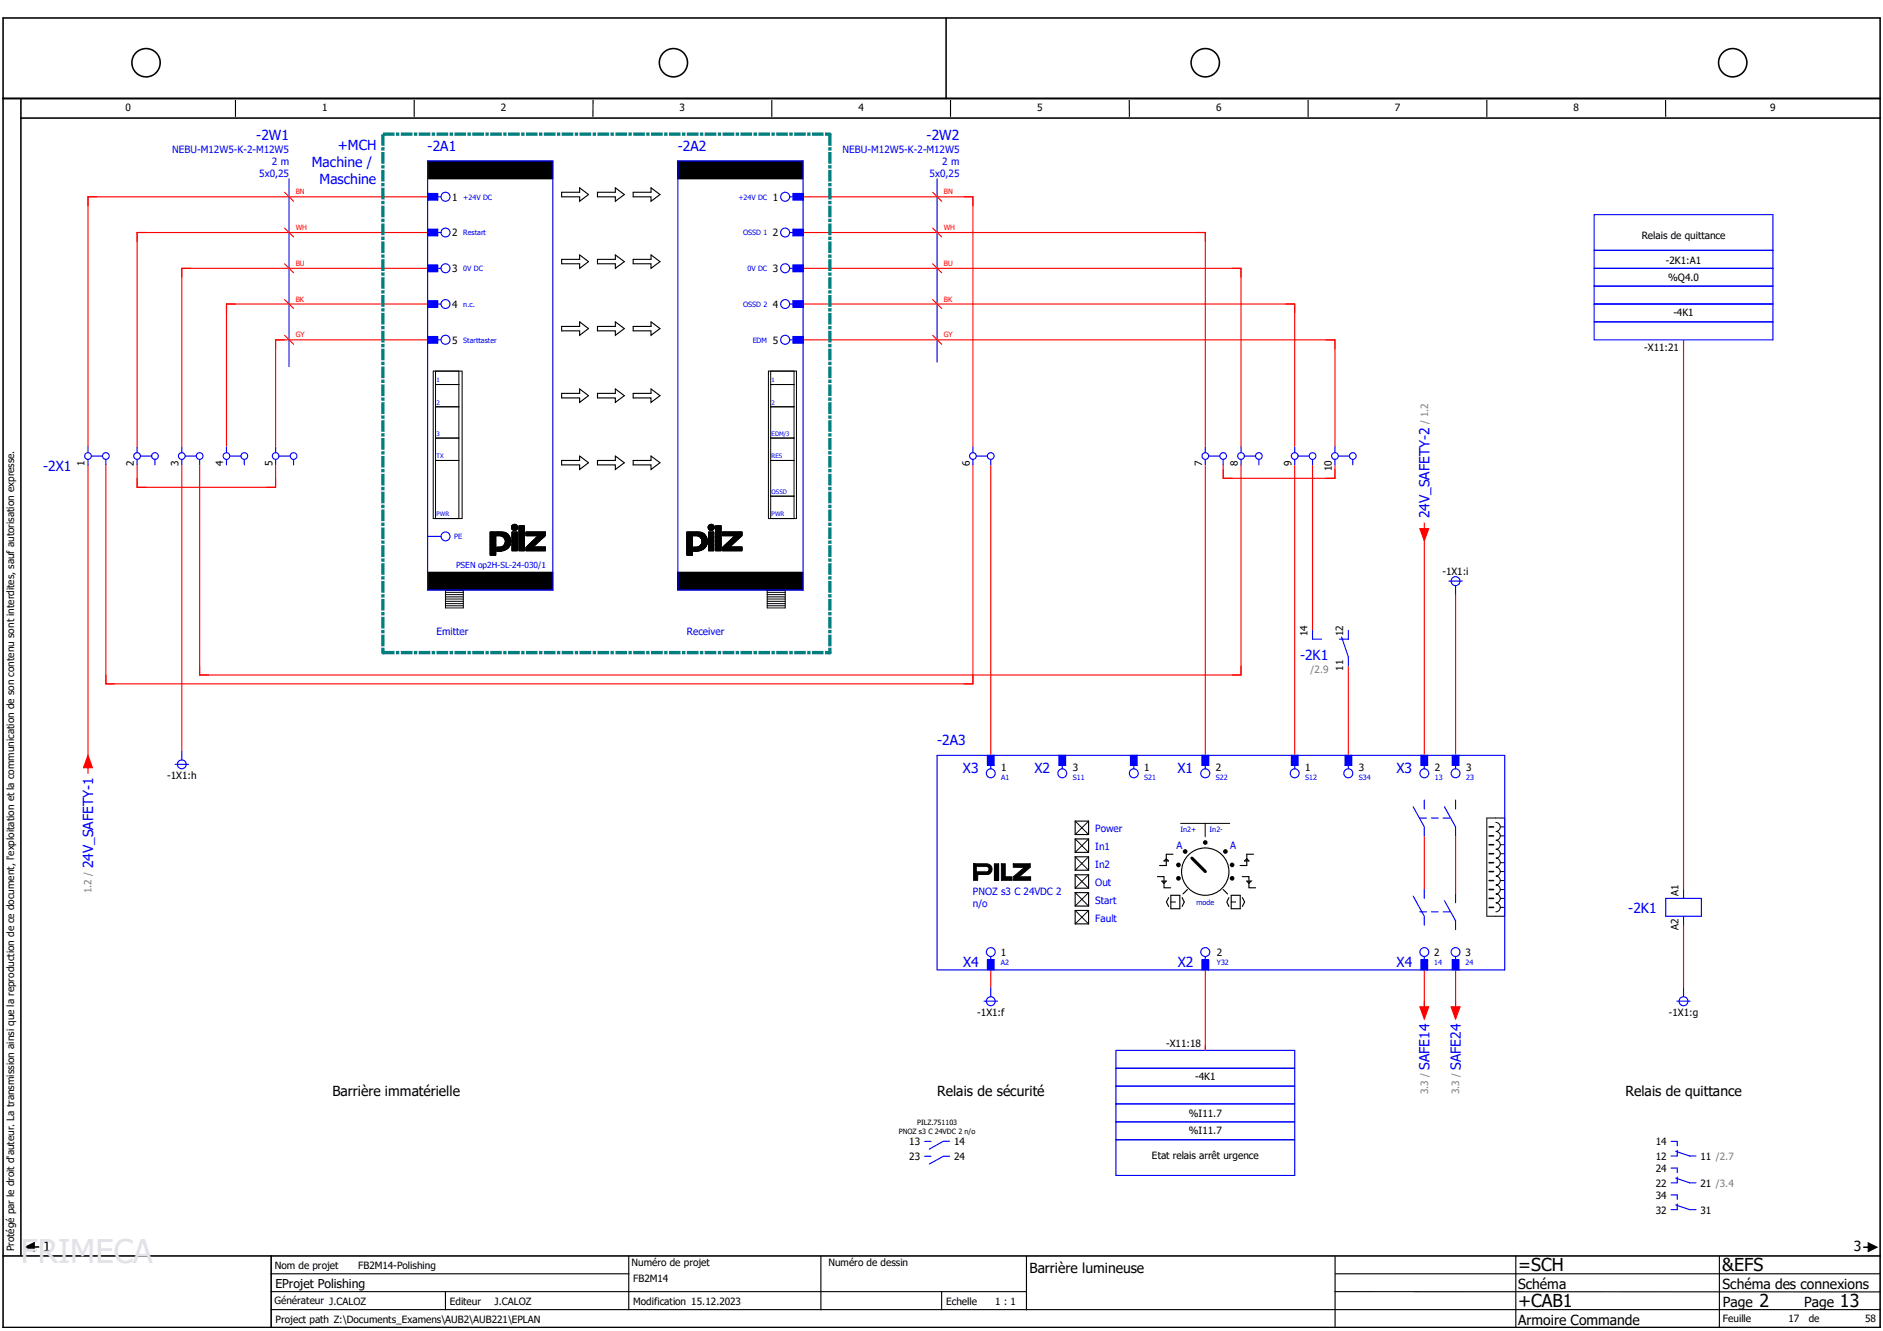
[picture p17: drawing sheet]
<svg xmlns="http://www.w3.org/2000/svg" width="297mm" height="210mm" viewBox="0 0 297 210" stroke-linecap="round" stroke-linejoin="round" font-family="sans-serif">
<defs><g id="words">
<text font-size="5.1" fill="#e1e1e1" x="3.3" y="199.2">FRIMECA</text>
<g font-size="2.8">
<text x="239.5" y="200.5">=SCH</text>
<text x="271.7" y="200.5">&amp;EFS</text>
<text x="239.5" y="206.2">+CAB1</text>
<text x="277.6" y="206.1">2</text>
<text x="290.3" y="206.1">13</text>
</g>
<g font-size="2.2" fill="#00f">
<text x="40.4" y="22">-2W1</text>
<text x="53.3" y="23.7">+MCH</text>
<text x="67.5" y="23.9">-2A1</text>
<text x="106.9" y="23.9">-2A2</text>
<text x="146.2" y="22">-2W2</text>
<text x="49.2" y="26.3">Machine /</text>
<text x="50.4" y="29">Maschine</text>
<text x="6.8" y="74.3">-2X1</text>
<text x="225.5" y="81.8" transform="rotate(-90 225.5 81.8)">24V_SAFETY-2</text>
<text x="205.1" y="104.1">-2K1</text>
<text x="147.8" y="117.5">-2A3</text>
<text x="151.9" y="121.9">X3</text>
<text x="163.2" y="121.9">X2</text>
<text x="185.8" y="121.9">X1</text>
<text x="220.3" y="121.9">X3</text>
<text x="14.7" y="137" transform="rotate(-90 14.7 137)">24V_SAFETY-1</text>
<text x="256.9" y="144">-2K1</text>
<text x="151.9" y="152.6">X4</text>
<text x="185.8" y="152.6">X2</text>
<text x="220.3" y="152.6">X4</text>
<text x="225.5" y="168.8" transform="rotate(-90 225.5 168.8)">SAFE14</text>
<text x="230.4" y="168.8" transform="rotate(-90 230.4 168.8)">SAFE24</text>
</g>
<g font-size="2.2">
<text x="52.4" y="172.9">Barrière immatérielle</text>
<text x="147.8" y="172.9">Relais de sécurité</text>
<text x="256.4" y="172.9">Relais de quittance</text>
<text x="6.8" y="197.4">1</text>
<text x="292.4" y="197.4">3</text>
<text x="162.4" y="200.9">Barrière lumineuse</text>
<text x="239.5" y="203.3">Schéma</text>
<text x="271.7" y="203.4">Schéma des connexions</text>
<text x="239.5" y="209">Armoire Commande</text>
<text x="271.8" y="206.1">Page</text>
<text x="284.6" y="206.2">Page</text>
</g>
<text font-size="1.9" x="43.5" y="203.2">EProjet Polishing</text>
<g font-size="1.6">
<text x="19.8" y="17.5">0</text>
<text x="50.8" y="17.5">1</text>
<text x="79" y="17.5">2</text>
<text x="107.2" y="17.5">3</text>
<text x="135.4" y="17.5">4</text>
<text x="163.6" y="17.5">5</text>
<text x="191.8" y="17.5">6</text>
<text x="220" y="17.5">7</text>
<text x="248.2" y="17.5">8</text>
<text x="279.2" y="17.5">9</text>
<text x="71.3" y="31.6">1</text>
<text x="121.9" y="31.6">1</text>
<text x="71.3" y="37.3">2</text>
<text x="121.9" y="37.3">2</text>
<text x="259" y="37.7">Relais de quittance</text>
<text x="262.8" y="41.6">-2K1:A1</text>
<text x="71.3" y="42.9">3</text>
<text x="121.9" y="42.9">3</text>
<text x="263.1" y="44.4">%Q4.0</text>
<text x="71.3" y="48.6">4</text>
<text x="121.9" y="48.6">4</text>
<text x="264" y="49.9">-4K1</text>
<text x="71.3" y="54.2">5</text>
<text x="121.9" y="54.2">5</text>
<text x="259.4" y="55.3">-X11:21</text>
<text x="13.4" y="73.5" transform="rotate(-90 13.4 73.5)">1</text>
<text x="21.1" y="73.5" transform="rotate(-90 21.1 73.5)">2</text>
<text x="28.2" y="73.5" transform="rotate(-90 28.2 73.5)">3</text>
<text x="35.2" y="73.5" transform="rotate(-90 35.2 73.5)">4</text>
<text x="43" y="73.5" transform="rotate(-90 43 73.5)">5</text>
<text x="153" y="73.5" transform="rotate(-90 153 73.5)">6</text>
<text x="189.6" y="73.5" transform="rotate(-90 189.6 73.5)">7</text>
<text x="195.3" y="73.5" transform="rotate(-90 195.3 73.5)">8</text>
<text x="203.7" y="73.5" transform="rotate(-90 203.7 73.5)">9</text>
<text x="210.1" y="74.4" transform="rotate(-90 210.1 74.4)">10</text>
<text x="227.5" y="90.6">-1X1:i</text>
<text x="206.3" y="100.4" transform="rotate(-90 206.3 100.4)">14</text>
<text x="211.9" y="100.4" transform="rotate(-90 211.9 100.4)">12</text>
<text x="211.9" y="105.8" transform="rotate(-90 211.9 105.8)">11</text>
<text x="26.3" y="122.9">-1X1:h</text>
<text x="157.9" y="121.6">1</text>
<text x="169.2" y="121.6">3</text>
<text x="180.5" y="121.6">1</text>
<text x="191.8" y="121.6">2</text>
<text x="205.9" y="121.6">1</text>
<text x="214.4" y="121.6">3</text>
<text x="226.3" y="121.6">2</text>
<text x="231.3" y="121.6">3</text>
<text x="264.8" y="141.3" transform="rotate(-90 264.8 141.3)">A1</text>
<text x="264.8" y="146.8" transform="rotate(-90 264.8 146.8)">A2</text>
<text x="157.9" y="150.8">1</text>
<text x="192" y="150.7">2</text>
<text x="226.2" y="150.8">2</text>
<text x="231.2" y="150.8">3</text>
<text x="154.2" y="160.2">-1X1:f</text>
<text x="263.2" y="160.2">-1X1:g</text>
<text x="183.9" y="165.2">-X11:18</text>
<text x="188.5" y="170.5">-4K1</text>
<text x="187.5" y="178.9">%I11.7</text>
<text x="187.5" y="176.2">%I11.7</text>
<text x="143.4" y="180.7">13</text>
<text x="143.4" y="183">23</text>
<text x="150.5" y="180.7">14</text>
<text x="150.5" y="183">24</text>
<text x="181.7" y="182.8">Etat relais arrêt urgence</text>
<text x="261.2" y="183">12</text>
<text x="261.2" y="180.7">14</text>
<text x="261.2" y="184.9">24</text>
<text x="268.2" y="183">11 /2.7</text>
<text x="261.2" y="187.2">22</text>
<text x="261.2" y="191.5">32</text>
<text x="261.2" y="189.1">34</text>
<text x="268.2" y="187.2">21 /3.4</text>
<text x="268.2" y="191.5">31</text>
<text x="2.2" y="197.4" transform="rotate(-90 2.2 197.4)">Protégé par le droit d'auteur. La transmission ainsi que la reproduction de ce document, l'exploitation et la communication de son contenu sont interdites, sauf autorisation expresse.</text>
<text x="43.3" y="200.2">Nom de projet</text>
<text x="56.5" y="200.2">FB2M14-Polishing</text>
<text x="99.6" y="199.7">Numéro de projet</text>
<text x="99.9" y="202.3">FB2M14</text>
<text x="130.7" y="199.7">Numéro de dessin</text>
<text x="43.3" y="205.8">Générateur J.CALOZ</text>
<text x="43.5" y="208.6">Project path Z:\Documents_Examens\AUB2\AUB221\EPLAN</text>
<text x="71" y="205.8">Editeur</text>
<text x="78" y="205.8">J.CALOZ</text>
<text x="99.9" y="205.8">Modification 15.12.2023</text>
<text x="149.2" y="205.9">Echelle</text>
<text x="157" y="205.8">1 : 1</text>
<text x="271.8" y="208.6">Feuille</text>
<text x="282.1" y="208.5">17</text>
<text x="285.3" y="208.5">de</text>
<text x="294.2" y="208.5">58</text>
</g>
<g font-size="1.6" fill="#00f">
<text x="27.2" y="24.1">NEBU-M12W5-K-2-M12W5</text>
<text x="40.9" y="27.9">5x0,25</text>
<text x="42.9" y="26">2 m</text>
<text x="132.9" y="24.1">NEBU-M12W5-K-2-M12W5</text>
<text x="146.6" y="27.9">5x0,25</text>
<text x="148.7" y="26">2 m</text>
<text x="68.9" y="100.1">Emitter</text>
<text x="108.3" y="100.1">Receiver</text>
<text x="172.8" y="131.3">Power</text>
<text x="172.8" y="134.1">In1</text>
<text x="172.8" y="136.9">In2</text>
<text x="185.6" y="134">A</text>
<text x="194.1" y="134">A</text>
<text x="153.5" y="141.2">PNOZ s3 C 24VDC 2</text>
<text x="153.5" y="143.1">n/o</text>
<text x="172.8" y="139.7">Out</text>
<text x="172.8" y="142.6">Start</text>
<text x="172.8" y="145.4">Fault</text>
</g>
<g font-size="1.6" fill="#7ba552">
<text x="225.3" y="66.9" transform="rotate(-90 225.3 66.9)">/ 1.2</text>
<text x="206.8" y="106.1">/2.9</text>
<text x="14.5" y="140.9" transform="rotate(-90 14.5 140.9)">1.2 /</text>
<text x="225.3" y="172.6" transform="rotate(-90 225.3 172.6)">3.3 /</text>
<text x="230.2" y="172.6" transform="rotate(-90 230.2 172.6)">3.3 /</text>
</g>
<text font-size="1.3" fill="#00f" x="72" y="89.6">PSEN op2H-SL-24-030/1</text>
<g font-size="1.1" fill="#f00">
<text x="46.6" y="30.7">BN</text>
<text x="148.9" y="30.7">BN</text>
<text x="46.6" y="36.3">WH</text>
<text x="46.6" y="42">BU</text>
<text x="148.9" y="36.3">WH</text>
<text x="148.9" y="42">BU</text>
<text x="46.6" y="47.6">BK</text>
<text x="148.9" y="47.6">BK</text>
<text x="46.6" y="53.2">GY</text>
<text x="148.9" y="53.2">GY</text>
</g>
<g font-size="1.1" fill="#00f">
<text x="73.1" y="31.5">+24V DC</text>
<text x="116.5" y="31.5">+24V DC</text>
<text x="73.1" y="37.1">Restart</text>
<text x="117.2" y="37.1">OSSD 1</text>
<text x="73.1" y="42.8">0V DC</text>
<text x="117.9" y="42.8">0V DC</text>
<text x="73.1" y="48.4">n.c.</text>
<text x="117.2" y="48.4">OSSD 2</text>
<text x="73.1" y="54">Starttaster</text>
<text x="118.7" y="54">EDM</text>
<text x="71.7" y="85.1">PE</text>
<text x="157.9" y="123.1">A1</text>
<text x="169.2" y="123.1">S11</text>
<text x="180.5" y="123.1">S21</text>
<text x="191.8" y="123.1">S22</text>
<text x="205.9" y="123.1">S12</text>
<text x="214.4" y="123.1">S34</text>
<text x="226.3" y="123.1">13</text>
<text x="231.3" y="123.1">23</text>
<text x="186.2" y="131.3">In2+</text>
<text x="190.8" y="131.3">In2-</text>
<text x="188.7" y="142.8">mode</text>
<text x="157.9" y="152.3">A2</text>
<text x="192" y="152.2">Y32</text>
<text x="226.2" y="152.3">14</text>
<text x="231.2" y="152.3">24</text>
</g>
<g font-size="1.1">
<text x="141.8" y="178.9">PNOZ s3 C 24VDC 2 n/o</text>
<text x="144.7" y="177.5">PILZ.751103</text>
</g>
<g font-size="1" fill="#00f">
<text x="68.9" y="63.8">2</text>
<text x="68.9" y="60.3">1</text>
<text x="121.7" y="63.8">2</text>
<text x="121.7" y="60.3">1</text>
<text x="68.9" y="68.8">3</text>
<text x="121.7" y="68.8">EDM/3</text>
<text x="68.9" y="72.3">TX</text>
<text x="121.7" y="72.3">RES</text>
<text x="121.7" y="77.9">OSSD</text>
<text x="68.9" y="81.5">PWR</text>
<text x="121.7" y="81.5">PWR</text>
</g>
</g></defs>
<path d="M210 -.1l-209.5 209.6M.4 111.1l139.1 98.4M.4 209.4l.1 .1" fill="none" stroke="#fff" stroke-width=".16"/>
<g fill="none" stroke="#000" stroke-width=".18">
<path d="M37.1 15.8v2.6M65.3 15.8v2.6M93.6 15.9l-.1 2.5M121.7 15.9v2.5M149.9 15.9v2.5M178.1 15.9l.1 2.5M206.4 15.8v2.6M234.5 15.8v2.6M262.7 15.9l.1 2.5M88.6 30.3h2.8v-.7l1.4 1.1-1.4 1v-.6h-2.8zM94.3 30.3h2.8v-.7l1.4 1.1-1.4 1v-.6h-2.8zM99.9 30.3h2.8v-.7l1.4 1.1-1.4 1v-.6h-2.8z"/>
<path d="M88.6 40.9h2.8v-.7l1.4 1.1-1.4 1v-.7h-2.8zM88.6 51.5h2.8v-.7l1.4 1-1.4 1.1v-.7h-2.8zM94.3 40.9h2.8v-.7l1.4 1.1-1.4 1v-.7h-2.8zM94.3 51.5h2.8v-.7l1.4 1-1.4 1.1v-.7h-2.8zM99.9 40.9h2.8v-.7l1.4 1.1-1.4 1v-.7h-2.8zM99.9 51.5h2.8v-.7l1.4 1-1.4 1.1v-.7h-2.8zM88.6 62.1h2.8v-.7l1.4 1-1.4 1.1v-.7h-2.8zM88.6 72.6h2.8v-.7l1.4 1.1-1.4 1.1v-.8h-2.8zM94.3 62.1h2.8v-.7l1.4 1-1.4 1.1v-.7h-2.8zM94.3 72.6h2.8v-.7l1.4 1.1-1.4 1.1v-.8h-2.8zM99.9 62.1h2.8v-.7l1.4 1-1.4 1.1v-.7h-2.8zM99.9 72.6h2.8v-.7l1.4 1.1-1.4 1.1v-.8h-2.8z"/>
<path d="M99.2 198.2v8.4M129.5 198.1v8.5M161.9 198.2v8.4M210.6 198.3v10.9M239.1 198.2v11.2M271.2 198.2v11.1M42.8 203.8h119.1M42.8 201h56.4M70.3 203.8v2.8M148.5 203.8v2.8M210.6 203.8h86M210.6 201h86"/>
<path d="M296.6 206.6h-253.8"/>
</g>
<g fill="none" stroke="#000" stroke-width=".25">
<path d="M.5 2.8h296.1v206.6h-296.1zM.5 15.5h296.1M3.3 18.6h293.3M3.3 15.5v182.6M149.2 2.8v12.7M.5 198.1h296.1M5.4 196.7h.7M42.8 198.1v11.3M294 196.8h.7"/>
<circle cx="23" cy="9.9" r="2.23"/>
<circle cx="106.2" cy="9.9" r="2.23"/>
<circle cx="190.1" cy="9.9" r="2.23"/>
<circle cx="273.3" cy="9.9" r="2.24"/>
</g>
<g fill="none" stroke="#000" stroke-width=".16">
<path d="M67.5 25.4h19.7v2.8h-19.7zM67.5 90.3h19.7v2.8h-19.7zM70.3 93.1v2.8h2.8v-2.8M70.3 93.5h2.8M70.3 93.8h2.8M70.3 94.2h2.8M70.3 94.5h2.8M70.3 94.9h2.8M70.3 95.2h2.8M70.3 95.6h2.8M77.3 85.6l.9 .1M77.3 85.6h.9"/>
<path d="M77.3 85.5h.9M77.3 85.4h.9M77.3 83.9h1.9M77.3 86.4h.9M77.3 84.3h2.9M77.3 84.5h3M77.3 84.2h2.8M77.3 85.3h.9M77.3 85.2h.9M77.3 84.2h2.7M77.3 86.3h.9M77.3 85.1h.9"/>
<path d="M77.3 85h.9M77.3 86.8h.9M77.3 84.9h.9M77.3 84.8h.9M77.3 84.4h3M77.3 84.1h2.6M77.3 86.7h.9M77.3 84.4h2.9M77.3 84.1h2.5M77.3 84.7h.9M77.3 84h2.4M77.3 84h2.3"/>
<path d="M77.3 84.6h.9M77.3 87.6h.9M77.3 87.5h.9M77.3 87.4h.9M77.3 87.3h.9M77.3 87.2h.9M77.3 87.1h.9M77.3 87h.9M77.3 86.9h.9M77.3 86.6h.9M77.3 86.5h.9M77.3 86.2h.9"/>
<path d="M77.3 86.1h.9M77.3 85.9h.9M77.3 86h.9M77.3 85.8h.9M77.3 85.7h.9M78.2 85.5l-.9 .1M78.2 85.3h-.9M78.2 86.6h-.9M78.2 86.5h-.9M78.4 86.5h1.8M78.4 86.4h1.8M78.4 86.4h1.9"/>
<path d="M78.4 86.3h1.9M78.4 86.8h1.3M78.4 86.7h1.4M78.4 86.7h1.5M78.4 87h.7M78.4 86.9h1.1M78.4 86.5h1.7M78.4 86.6h1.7M78.4 86.8h1.2M79 84.6h1.4M79.1 86.2h1.2M79.2 84.6h1.2"/>
<path d="M79.2 86.2h1.2M79.3 86.2h1.1M79.3 84.7h1.1M79.4 86.1h1M79.4 86.9h-1M79.4 84.8h1.1M79.4 86.1h1.1M79.5 86h1M79.5 84.8h1M79.5 84.9h1M79.5 85.9h1M79.6 85h.9"/>
<path d="M79.6 85.9h.9M79.6 85.1h.9M79.6 85.8h.9M79.6 85.7h.9M79.6 85.1h1M79.6 85.7h1M79.7 85.6l.9 .1M79.7 85.6h.9M79.7 85.2h.9M79.7 85.1h.9M79.7 85.5h.9M79.7 85.4h.9"/>
<path d="M79.7 85.3h.9M80 86.6h-1.6M80.3 86.3h-1.9M80.5 86h-1M80.6 85.5l-.9 .1M80.6 85.3h-.9M80.7 83.4h.9M80.7 83.3h1M80.7 83.2h1M80.7 83.1h1M80.7 83.1h.9M80.7 83h.9"/>
<path d="M80.7 83.5h.9M80.7 82.9h.9M80.8 86.5h.8M80.8 85.6l.8 .1M80.8 85.6h.8M80.8 85.5h.8M80.8 85.4h.8M80.8 83.9h.8M80.8 86.4h.8M80.8 84.6h.8M80.8 84.3h.8M80.8 84.5h.8"/>
<path d="M80.8 84.2h.8M80.8 85.3h.8M80.8 85.2h.8M80.8 86.3h.8M80.8 85.1h.8M80.8 85h.8M80.8 86.8h.8M80.8 84.9h.8M80.8 84.8h.8M80.8 84.4h.8M80.8 84.1h.8M80.8 86.7h.8"/>
<path d="M80.8 84.7h.8M80.8 84h.8M80.8 86.9h.8M80.8 86.6h.8M80.8 86.2h.8M80.8 86.1h.8M80.8 85.9h.8M80.8 86h.8M80.8 85.8h.8M80.8 85.7h.8M80.8 83.5h.8M80.8 82.8h.7"/>
<path d="M80.9 83.6h.6M80.9 82.8h.6M80.9 83.6h.5M80.9 82.8h.5M81 83.7h.3M81 82.7h.3M81.6 85.5l-.8 .1M81.6 85.3h-.8M81.6 86.6h-.8M81.6 83.9l-.8 .1M81.6 86.5h-.8M81.7 83.3h-1"/>
<path d="M81.7 83.2h-1M81.9 85.6h.8M81.9 85.5h.8M81.9 83.9h.8M81.9 83.7h.8M81.9 83.6h.8M81.9 83.5h.8M81.9 86.5h.8M81.9 85.4h.8M81.9 83.8h.8M81.9 83.4h.8M81.9 83.3h.8"/>
<path d="M81.9 83.2h.8M81.9 84.3h.8M81.9 86.4h.8M81.9 85.3h.8M81.9 84.6h.8M81.9 84.2h.8M81.9 85.2h.8M81.9 84.5h.8M81.9 85.1h.8M81.9 85h.8M81.9 86.8h.8M81.9 86.3h.8"/>
<path d="M81.9 84.9h.8M81.9 84.8h.8M81.9 84.1h.8M81.9 86.7h.8M81.9 84.4h.8M81.9 84.7h.8M81.9 84h.8M81.9 86.6h.8M81.9 86.9h.8M81.9 86.2h.8M81.9 83.1h.8M81.9 83h.8"/>
<path d="M81.9 82.9h.8M81.9 86.1h.8M81.9 86h.8M81.9 85.9h.8M81.9 85.8h.8M81.9 85.7h.8M82.7 83.4l-.8 .1M82.7 86.4h-.8M82.7 84.2h-.8M82.7 84.5h-.8M82.7 84.8h-.8M82.7 84.1h-.8"/>
<path d="M82.7 86.7h-.8M82.7 84.3l-.8 .1M82.7 84.7h-.8M83 86.5h3M83 83.9h3M83 86.4h3M83 84.3h3M83 84.5h3M83 84.2h3M83 86.8h3M83 86.3h3M83 84.4h3"/>
<path d="M83 84.1h3M83 86.7h3M83 84h3M83 86.9h3M83 86.6h3M83.1 86.2h1.1M83.2 86.1h1.1M83.3 86.1h1M83.3 86h1.1M83.4 85.9h1.1M83.5 85.8h1.1M83.6 85.8h1.1"/>
<path d="M83.6 85.7h1.1M83.7 85.6h1.2M83.9 85.5h1.1M83.9 85.4h1.1M84 85.4h1.1M84.1 85.3h1.1M84.2 85.2h1.1M84.2 85.1h1.1M84.3 85.1h1.1M84.3 85h1.2M84.4 85h1.1M84.5 86h-1.2"/>
<path d="M84.5 84.9h1.2M84.6 84.8h1.1M84.6 85.9h-1.2M84.6 84.8h1.2M84.7 84.7h1.1M84.7 84.6h1.2M84.8 85.7h-1.1M84.9 85.5l-1.1 .1M85.2 85.3h-1.2M85.3 85.2h-1.2M85.6 84.9h-1.1M86 84.6h-1.2"/>
<path d="M86 86.6h-3M86 83.9l-3 .1M4 196.7l1.4-.7v1.4zM294.7 196.1l1.4 .7-1.4 .7z"/>
</g>
<path d="M67.5 25.4h19.7v2.8h-19.7zM67.5 90.3h19.7v2.8h-19.7zM4 196.7l1.4-.7v1.4zM294.7 196.1l1.4 .7-1.4 .7z" fill="#000"/>
<g fill="none" stroke="#f00" stroke-width=".18">
<path d="M67.5 36.7h-45.9v33.8M67.5 31.1h-53.6v39.4M126.7 36.7h63.4v33.8M126.7 31.1h26.8v39.4M67.5 42.3h-38.8v28.2M67.5 48h-31.8v22.5M67.5 53.6h-24v16.9M126.7 42.3h69.1v28.2M126.7 48h77.5v22.5M126.7 53.6h83.9v16.9M265.6 53.6v86.7M13.9 73.3v48"/>
<path d="M16.7 73.3v34.6h136.8v-34.6M21.6 73.3v3.6h21.9v-3.6M28.7 73.3v45.2M31.5 73.3v33.2h164.3v-33.2M156.3 73.3v45.9M190.1 73.3v45.9M193 73.3v2.2h17.6v-2.2M204.2 73.3v45.9M207 73.3v26.1M224.7 84.6v34.6M229.6 93.8v25.4M212.7 105.1v14.1"/>
<path d="M224.7 131.9v8.4M229.6 131.9v9.1M156.3 153v2.8M190.1 153v12.7M224.7 153v6.4M229.6 153v6.4M265.6 146v9.8"/>
</g>
<path d="M67.5 30.5h1.5v1.1h-1.5zM67.5 25.4h19.7v67.7h-19.7z" fill="none" stroke="#00f" stroke-width=".18"/>
<path d="M67.5 30.5h1.5v1.1h-1.5z" fill="#00f"/>
<g fill="none" stroke="#00f" stroke-width=".18">
<path d="M69 31.1h.6M67.5 41.8h1.5v1.1h-1.5z"/>
<circle cx="70.3" cy="31" r=".71"/>
</g>
<path d="M67.5 41.8h1.5v1.1h-1.5z" fill="#00f"/>
<g fill="none" stroke="#00f" stroke-width=".18">
<path d="M67.5 36.2h1.5v1h-1.5zM69 42.3h.6"/>
<circle cx="70.3" cy="42.3" r=".71"/>
</g>
<path d="M67.5 36.2h1.5v1h-1.5z" fill="#00f"/>
<g fill="none" stroke="#00f" stroke-width=".18">
<path d="M69 36.7h.6M67.5 47.4h1.5v1.1h-1.5z"/>
<circle cx="70.3" cy="36.7" r=".71"/>
</g>
<path d="M67.5 47.4h1.5v1.1h-1.5z" fill="#00f"/>
<g fill="none" stroke="#00f" stroke-width=".18">
<path d="M67.5 53.1h1.5v1h-1.5zM69 48h.6M67.5 84.6h2.1"/>
<circle cx="70.3" cy="48" r=".7"/>
<circle cx="70.3" cy="84.6" r=".71"/>
</g>
<path d="M67.5 53.1h1.5v1h-1.5z" fill="#00f"/>
<g fill="none" stroke="#00f" stroke-width=".18">
<path d="M106.9 25.4h19.8v67.7h-19.8zM126.7 30.5h-1.6v1.1h1.6M69 53.6h.6"/>
<circle cx="70.3" cy="53.6" r=".71"/>
</g>
<g fill="none" stroke="#000" stroke-width=".16">
<path d="M106.9 25.4h19.8v2.8h-19.8zM106.9 90.3h19.8v2.8h-19.8zM108.3 85.5h.9M108.3 83.9h2M108.3 84.3h2.9M108.3 84.2h2.8M108.3 84.2h2.7M108.3 84.1h2.6M108.3 84.1h2.5M108.3 84h2.4M108.3 83.9l2.3 .1M108.3 87.6h.9"/>
<path d="M108.3 87.5h.9M108.3 87.4h.9M108.3 87.3h.9M108.3 87.2h.9M108.3 87.1h.9M108.3 87h.9M108.3 86.9h.9M108.3 86.8h.9M108.3 86.5h.9M108.3 86.4h.9M108.3 86.3h.9M108.3 85.4h.9"/>
<path d="M108.3 85.3h.9M108.3 84.5h3M108.3 84.4h3M108.3 84.4h2.9M108.3 86.2h.9M108.3 86.7h.9M108.3 86.6h.9M108.3 85.2h.9M108.3 85.1h.9M108.3 86.1h.9M108.3 85h.9M108.3 84.9h.9"/>
<path d="M108.3 84.8h.9M108.3 86h.9M108.3 84.7h.9M108.3 84.6h.9M108.3 85.9h.9M108.3 85.8h.9M108.3 85.7h.9M108.3 85.6h.9M109.2 86.3h-.9M109.2 86.5h-.9M109.2 85.2h-.9M109.4 87h.7"/>
<path d="M109.4 86.9h1.1M109.4 86.8h1.2M109.4 86.8h1.3M109.4 86.5h1.8M109.4 86.4h1.8M109.4 86.4h1.9M109.4 86.3h1.9M109.4 86.7h1.4M109.4 86.7h1.5M109.4 86.6h1.7M110 84.6h1.4M110.1 86.2h1.3"/>
<path d="M110.2 84.6h1.2M110.3 86.2h1.1M110.3 84.7h1.1M110.4 84.7h1M110.4 86.1h1M110.4 86.9h-1M110.4 84.8h1.1M110.4 86.1h1.1M110.5 84.8h1M110.5 86h1M110.5 84.9h1M110.6 84.9h.9"/>
<path d="M110.6 85.9h.9M110.6 85h.9M110.6 85.1h.9M110.6 85.8h.9M110.7 85.7h.8M110.7 85.1h.9M110.7 85.7h.9M110.7 85.6h.9M110.7 85.2h.9M110.7 85.5h.9M110.7 85.4h.9M110.7 85.3h.9"/>
<path d="M111 86.6h-1.6M111.1 86.5h-1.7M111.3 86.3h-1.9M111.5 86h-1M111.6 85.2h-.9M111.7 83.2h1M111.7 83.4h1M111.7 83.3h1M111.7 83.1h1M111.7 83h1M111.8 83.5h.8M111.8 83.4h.8"/>
<path d="M111.8 83h.8M111.8 82.9h.8M111.8 85.6h.8M111.8 85.5h.8M111.8 83.9h.8M111.8 84.3h.8M111.8 84.2h.8M111.8 84.1h.8M111.8 84h.8M111.8 86.9h.8M111.8 86.8h.8M111.8 86.5h.8"/>
<path d="M111.8 86.4h.8M111.8 86.3h.8M111.8 85.4h.8M111.8 85.3h.8M111.8 84.8h.8M111.8 84.5h.8M111.8 84.4h.8M111.8 86.2h.8M111.8 86.7h.8M111.8 86.6h.8M111.8 85.2h.8M111.8 85.1h.8"/>
<path d="M111.8 86.1h.8M111.8 85h.8M111.8 84.9h.8M111.8 86h.8M111.8 84.7h.8M111.8 84.6h.8M111.8 85.9h.8M111.8 85.8h.8M111.8 85.7h.8M111.8 82.8h.7M111.9 83.6h.6M111.9 82.8h.6"/>
<path d="M111.9 82.8h.5M112.1 83.7h.2M112.1 82.7h.2M112.6 86.3h-.8M112.6 86.5h-.8M112.6 85.2h-.8M112.7 83.3h-1M112.7 83.2h-1M112.9 85.6h.8M112.9 85.5h.8M112.9 83.9h.8M112.9 83.8h.8"/>
<path d="M112.9 83.7h.8M112.9 83.6h.8M112.9 83.5h.8M112.9 83.4h.8M112.9 83.3h.8M112.9 83.2h.8M112.9 84.3h.8M112.9 84.2h.8M112.9 84.1h.8M112.9 84h.8M112.9 86.9h.8M112.9 86.8h.8"/>
<path d="M112.9 86.5h.8M112.9 86.4h.8M112.9 86.3h.8M112.9 85.4h.8M112.9 85.3h.8M112.9 84.5h.8M112.9 84.4h.8M112.9 83.1h.8M112.9 83h.8M112.9 82.9h.8M112.9 86.7h.8M112.9 86.6h.8"/>
<path d="M112.9 85.2h.8M112.9 85.1h.8M112.9 86.2h.8M112.9 86.1h.8M112.9 85h.8M112.9 84.9h.8M112.9 84.8h.8M112.9 84.7h.8M112.9 84.6h.8M112.9 86h.8M112.9 85.9h.8M112.9 85.8h.8"/>
<path d="M112.9 85.7h.8M113.7 86.8h-.8M113.7 86l-.8 .1M113.7 85.7h-.8M114 83.9h3M114 84.3h3M114 84.2h3M114 84.1h3M114 84h3M114 86.9h3M114 86.8h3M114 86.5h3"/>
<path d="M114 86.4h3M114 86.3h3M114 84.5h3M114 84.4h3M114 86.7h3M114 86.6h3M114.1 86.2h1.1M114.2 86.2h1M114.2 86.1h1.1M114.3 86.1h1.1M114.3 86h1.1M114.4 85.9h1.1"/>
<path d="M114.6 85.8h1.1M114.6 85.7h1.1M114.7 85.7h1.1M114.8 85.6h1.1M114.9 85.5h1.1M114.9 85.4h1.1M114.9 85.4h1.2M115 85.4h1.1M115.1 85.3h1.1M115.2 85.2h1.1M115.2 85.1h1.2M115.3 85.1h1.1"/>
<path d="M115.3 85.1h1.2M115.4 85h1.1M115.5 85h1.1M115.5 86h-1.1M115.5 84.9h1.2M115.6 84.8h1.1M115.6 84.8h1.2M115.6 85.9h-1.1M115.7 84.8h1.1M115.7 84.7h1.2M115.8 84.6h1.1M115.8 85.6l-1.1 .1"/>
<path d="M116 85.5l-1.2 .1M116.2 85.3h-1.2M116.3 85.2h-1.2M116.6 84.9h-1.1M117 84.6h-1.2M117 86.3h-3M121 93.1v2.8h2.9v-2.8M121 93.5h2.9M121 93.8h2.9M121 94.2h2.9M121 94.5h2.9M121 94.9h2.9"/>
<path d="M121 95.2h2.9M121 95.6h2.9"/>
</g>
<path d="M106.9 25.4h19.8v2.8h-19.8zM106.9 90.3h19.8v2.8h-19.8z" fill="#000"/>
<path d="M125.1 30.5h1.6v1.1h-1.6z" fill="#00f"/>
<g fill="none" stroke="#00f" stroke-width=".18">
<path d="M124.6 31.1h.5M125.1 53.1h1.6v1h-1.6z"/>
<circle cx="123.9" cy="31" r=".71"/>
</g>
<path d="M125.1 53.1h1.6v1h-1.6z" fill="#00f"/>
<g fill="none" stroke="#00f" stroke-width=".18">
<path d="M124.6 53.6h.5M125.1 47.4h1.6v1.1h-1.6z"/>
<circle cx="123.9" cy="53.6" r=".71"/>
</g>
<path d="M125.1 47.4h1.6v1.1h-1.6z" fill="#00f"/>
<g fill="none" stroke="#00f" stroke-width=".18">
<path d="M124.6 48h.5M125.1 41.8h1.6v1.1h-1.6z"/>
<circle cx="123.9" cy="48" r=".7"/>
</g>
<path d="M125.1 41.8h1.6v1.1h-1.6z" fill="#00f"/>
<g fill="none" stroke="#00f" stroke-width=".18">
<path d="M125.1 36.2h1.6v1h-1.6zM124.6 42.3h.5"/>
<circle cx="123.9" cy="42.3" r=".71"/>
</g>
<path d="M125.1 36.2h1.6v1h-1.6z" fill="#00f"/>
<g fill="none" stroke="#00f" stroke-width=".18">
<path d="M124.6 36.7h.5"/>
<circle cx="123.9" cy="36.7" r=".71"/>
</g>
<g fill="none" stroke="#000" stroke-width=".16">
<path d="M68.3 58.5h4.6v23.3h-4.6zM68.7 58.5v23.3M72.4 58.5v23.3M121.2 58.5h4.4v23.3h-4.4zM121.6 58.5v23.3M125.3 58.5v23.3M68.7 60.7h3.7M68.7 64.2h3.7M68.7 69.1h3.7M68.7 72.6h3.7M121.6 60.7h3.7M121.6 64.2h3.7"/>
<path d="M121.6 69.1h3.7M121.6 72.6h3.7M121.6 78.3h3.7M153.6 136.3h2a.85 .85 0 0 1 .9 .8 .85 .85 0 0 1-.8 .9h-1.5v.9h-.6zM153.6 136.3l2.5 .7M156.9 136.3h.6v2.6h-.6zM158 136.3h.6v2h1v.6h-1.6zM158 136.3h.1M159.8 136.3h2.7v.5l-1.7 1.5h1.8v.6h-2.8v-.6l1.8-1.5h-1.8zM159.8 136.3h.1M186.2 129.9h7.8M190.1 129.9v2.1"/>
<path d="M234.5 129.1h2.9v15.4h-2.9zM236 129.8a.71 .71 0 0 1 .7 .7 .71 .71 0 0 1-.7 .7 .7 .7 0 0 1 .7 .7 .7 .7 0 0 1-.7 .7 .71 .71 0 0 1 .7 .7 .71 .71 0 0 1-.7 .7 .7 .7 0 0 1 .7 .7 .7 .7 0 0 1-.7 .7 .71 .71 0 0 1 .7 .7 .71 .71 0 0 1-.7 .7 .71 .71 0 0 1 .7 .7 .71 .71 0 0 1-.7 .7 .7 .7 0 0 1 .7 .7 .7 .7 0 0 1-.7 .7 .71 .71 0 0 1 .7 .7 .71 .71 0 0 1-.7 .7 .7 .7 0 0 1 .7 .7 .7 .7 0 0 1-.7 .7 .71 .71 0 0 1 .7 .7 .71 .71 0 0 1-.7 .7M236.7 138.9h.7M236.7 137.5h.7M236.7 136.1h.7M236.7 134.7h.7M236.7 133.3h.7M236.7 131.9h.7M236.7 130.5h.7M236.7 143.2h.7M236.7 141.7h.7M236.7 140.3h.7"/>
</g>
<g fill="none" stroke="#f00" stroke-width=".18">
<path d="M15.3 31.1h-1.4v1.3M23 36.7h-1.4v1.4M152.1 31.1h1.4v1.3M188.7 36.7h1.4v1.4M30.1 42.3h-1.4v1.4M37.1 48h-1.4v1.4M44.9 53.6h-1.4v1.4M194.4 42.3h1.4v1.4M202.8 48h1.4v1.4M209.2 53.6h1.4v1.4M21.6 75.5v1.4h1.4M43.5 75.5v1.4h-1.4"/>
<path d="M193 74.1v1.4h1.4M210.6 74.1v1.4h-1.4M16.7 106.5v1.4h1.4M153.5 106.5v1.4h-1.4"/>
</g>
<path d="M234.9 138.9h.7M234.9 137.5h.7M234.9 136.1h.7M234.9 134.7h.7M234.9 133.3h.7M234.9 131.9h.7M234.9 130.5h.7M234.9 143.2h.7M234.9 141.7h.7M234.9 140.3h.7" fill="none" stroke="#000" stroke-width=".25"/>
<g fill="none" stroke="#000" stroke-width=".18">
<path d="M182.6 138.3h1v1.8h1.1M183.3 139h.7l-.4 .4zM183.6 135.8l.4-.3 .3 .3zM185 134.8h-1v1.7h-1.1M196 138.3h1v1.8h1.1M196.3 135.8l.4-.3 .3 .3zM196.7 139h.7l-.4 .4zM197.7 134.8h-1v1.7h-1.1M184.4 141.6l-.4 .7 .4 .7M184.7 141.2h1.4v2.2h-1.4zM184.7 142.3h.7M186.5 141.6l.3 .7-.3 .7"/>
<path d="M187.3 140.3l-.7 .7M193 140.3l.7 .7M193.9 141.6l-.4 .7 .4 .7M194.2 141.2h1.4v2.2h-1.4zM194.2 142.3h.7M196 141.6l.3 .7-.3 .7"/>
<circle cx="190.1" cy="137.5" r="3.7"/>
</g>
<g fill="#000">
<path d="M185.6 136.3a.37 .37 0 0 1 .4-.2 .37 .37 0 0 1 .3 .3h-.4h.4a.37 .37 0 0 1-.5 .4 .37 .37 0 0 1-.2-.5z" fill-rule="evenodd"/>
<path d="M185.6 138.4a.37 .37 0 0 1 .4-.2 .37 .37 0 0 1 .3 .4h-.4h.4a.37 .37 0 0 1-.5 .3 .37 .37 0 0 1-.2-.5z" fill-rule="evenodd"/>
<path d="M186.6 134.1a.37 .37 0 0 1 .4-.1 .37 .37 0 0 1 .3 .3h-.3h.3a.37 .37 0 0 1-.4 .4 .37 .37 0 0 1-.3-.6z" fill-rule="evenodd"/>
<path d="M189.8 132.7a.37 .37 0 0 1 .4-.1 .37 .37 0 0 1 .3 .3h-.4h.4a.37 .37 0 0 1-.5 .4 .37 .37 0 0 1-.2-.6z" fill-rule="evenodd"/>
<path d="M193 134.1a.37 .37 0 0 1 .4-.1 .37 .37 0 0 1 .3 .3h-.4h.4a.37 .37 0 0 1-.5 .4 .37 .37 0 0 1-.2-.6z" fill-rule="evenodd"/>
<path d="M194 138.4a.37 .37 0 0 1 .5-.2 .37 .37 0 0 1 .2 .4h-.3h.3a.37 .37 0 0 1-.4 .3 .37 .37 0 0 1-.3-.5z" fill-rule="evenodd"/>
<path d="M194 136.3a.37 .37 0 0 1 .5-.2 .37 .37 0 0 1 .2 .3h-.3h.3a.37 .37 0 0 1-.4 .4 .37 .37 0 0 1-.3-.5z" fill-rule="evenodd"/>
</g>
<path d="M188 135.4l2.1 2.1" fill="none" stroke="#000" stroke-width=".49"/>
<path d="M153.6 136.3h2a.85 .85 0 0 1 .9 .6 .85 .85 0 0 1-.4 .9l-.5 .2h-1.4v.9h-.6v-2.6l2.5 .7zM156.9 136.3h.6v2.6h-.6zM158 136.3h.6v2h1v.6h-1.6zM159.8 136.3h2.7v.5l-1.7 1.5h1.8v.6h-2.8v-.6l1.8-1.5h-1.8z" fill="#000"/>
<path d="M154.2 136.8h1.4a.27 .27 0 0 1 .2 .3 .27 .27 0 0 1-.2 .3h-1.4z" fill="none" stroke="#fff" stroke-width=".16"/>
<path d="M154.2 136.8h1.4l.2 .2v.1l-.2 .3h-1.4z" fill="#fff"/>
<path d="M169.6 129.5h2.1v2.2h-2.1zM169.6 132.4h2.1v2.1h-2.1zM169.6 135.2h2.1v2.1h-2.1zM169.6 138h2.1v2.1h-2.1zM169.6 140.8h2.1v2.1h-2.1zM169.6 143.6h2.1v2.2h-2.1z" fill="none" stroke="#000" stroke-width=".18"/>
<path d="M169.6 129.5l2.1 2.2M169.6 132.4l2.1 2.1M169.6 135.2l2.1 2.1M169.6 138l2.1 2.1M171.7 129.5l-2.1 2.2M171.7 132.4l-2.1 2.1M171.7 135.2l-2.1 2.1M171.7 138l-2.1 2.1M169.6 140.8l2.1 2.1M169.6 143.6l2.1 2.2M171.7 140.8l-2.1 2.1M171.7 143.6l-2.1 2.2" fill="none" stroke="#000" stroke-width=".16"/>
<path d="M147.8 119.2h89.6v33.8h-89.6zM155.8 119.2v1.6h1v-1.6M145.9 182.4h1M145.9 180.1h1M149.8 182.4h-1l-2.2 1.2M149.8 180h-1l-2.2 1.3" fill="none" stroke="#00f" stroke-width=".18"/>
<path d="M155.8 119.2h1v1.6h-1z" fill="#00f"/>
<g fill="none" stroke="#00f" stroke-width=".18">
<path d="M156.3 120.8v.5M155.8 151.4h1v1.6h-1z"/>
<circle cx="156.3" cy="122" r=".7"/>
</g>
<path d="M155.8 151.4h1v1.6h-1z" fill="#00f"/>
<g fill="none" stroke="#00f" stroke-width=".18">
<path d="M167 119.2h1.1v1.6h-1.1zM156.3 150.9v.5"/>
<circle cx="156.3" cy="150.2" r=".7"/>
</g>
<path d="M167 119.2h1.1v1.6h-1.1z" fill="#00f"/>
<g fill="none" stroke="#00f" stroke-width=".18">
<path d="M178.3 119.2h1.1v1.6h-1.1zM167.6 120.8v.5"/>
<circle cx="167.6" cy="122" r=".71"/>
</g>
<path d="M178.3 119.2h1.1v1.6h-1.1z" fill="#00f"/>
<g fill="none" stroke="#00f" stroke-width=".18">
<path d="M189.6 119.2h1.1v1.6h-1.1zM178.9 120.8v.5"/>
<circle cx="178.8" cy="122" r=".71"/>
</g>
<path d="M189.6 119.2h1.1v1.6h-1.1z" fill="#00f"/>
<g fill="none" stroke="#00f" stroke-width=".18">
<path d="M203.7 119.2h1.1v1.6h-1.1zM190.1 120.8v.5"/>
<circle cx="190.1" cy="122" r=".71"/>
</g>
<path d="M203.7 119.2h1.1v1.6h-1.1z" fill="#00f"/>
<g fill="none" stroke="#00f" stroke-width=".18">
<path d="M212.2 119.2h1v1.6h-1zM204.2 120.8v.5"/>
<circle cx="204.2" cy="122" r=".7"/>
</g>
<path d="M212.2 119.2h1v1.6h-1z" fill="#00f"/>
<g fill="none" stroke="#00f" stroke-width=".18">
<path d="M212.7 120.8v.5M189.6 151.4h1.1v1.6h-1.1z"/>
<circle cx="212.7" cy="122" r=".71"/>
</g>
<path d="M189.6 151.4h1.1v1.6h-1.1z" fill="#00f"/>
<g fill="none" stroke="#00f" stroke-width=".18">
<path d="M224.2 119.2h1v1.6h-1zM190.1 150.9v.5"/>
<circle cx="190.1" cy="150.2" r=".7"/>
</g>
<path d="M224.2 119.2h1v1.6h-1z" fill="#00f"/>
<g fill="none" stroke="#00f" stroke-width=".18">
<path d="M229.1 119.2h1v1.6h-1zM224.7 120.8v.5"/>
<circle cx="224.7" cy="122" r=".7"/>
</g>
<path d="M229.1 119.2h1v1.6h-1z" fill="#00f"/>
<g fill="none" stroke="#00f" stroke-width=".18">
<path d="M229.6 120.8v.5M224.2 151.4h1v1.6h-1z"/>
<circle cx="229.6" cy="122" r=".7"/>
</g>
<path d="M224.2 151.4h1v1.6h-1z" fill="#00f"/>
<g fill="none" stroke="#00f" stroke-width=".18">
<path d="M224.7 150.9v.5M229.1 151.4h1v1.6h-1z"/>
<circle cx="224.7" cy="150.2" r=".7"/>
</g>
<path d="M229.1 151.4h1v1.6h-1z" fill="#00f"/>
<g fill="none" stroke="#00f" stroke-width=".18">
<path d="M45.6 28.2v29.6M147.8 28.2v28.9M251.5 33.9h28.2v19.7h-28.2v-2.8h28.2h-28.2v-2.8h28.2h-28.2v-2.9h28.2h-28.2v-2.8h28.2h-28.2v-2.8h28.2h-28.2zM13.9 70.5v.9M13.9 72.5v.8M14.4 71.9h1.8M16.7 72.5v.8M21.6 70.5v.9M21.6 72.5v.8M22.2 71.9h1.7M24.4 72.5v.8M28.7 70.5v.9"/>
<path d="M28.7 72.5v.8M29.2 71.9h1.8M31.5 72.5v.8M35.7 70.5v.9M35.7 72.5v.8M36.3 71.9h1.7M38.5 72.5v.8M43.5 70.5v.9M43.5 72.5v.8M44 71.9h1.8M46.3 72.5v.8M153.5 70.5v.9"/>
<path d="M153.5 72.5v.8M154 71.9h1.8M156.3 72.5v.8M190.1 70.5v.9M190.1 72.5v.8M190.7 71.9h1.7M193 72.5v.8M195.8 70.5v.9M195.8 72.5v.8M196.3 71.9h1.8M198.6 72.5v.8M204.2 70.5v.9"/>
<path d="M204.2 72.5v.8M204.8 71.9h1.7M207 72.5v.8M210.6 70.5v.9M210.6 72.5v.8M211.1 71.9h1.8M213.4 72.5v.8M207 99.4v1.4h1.5M212.7 99.4v1.4h-1.4M228.6 91.7h2.1M229.6 92.4v1.4M28.7 118.5v1.4"/>
<path d="M211.6 100.5l1.1 3.2v1.4M27.6 120.6h2.1M222.9 127.3l1.8 3.2v1.4M224 129.1h1M224.7 126.2v1.4M225.8 129.1h1.1M227.6 129.1h1.1M227.9 127.3l1.7 3.2v1.4M229.6 126.2v1.4M155.2 157.9h2.1M156.3 155.8v1.4M222.9 141.4l1.8 3.1v1.5"/>
<path d="M224 143.8h1M224.7 140.3v1.4M225.8 143.8h1.1M227.6 143.8h1.1M227.9 142.1l1.7 3.2v1.4M229.6 141v1.4M229.6 150.9v.5M262.8 141.7h5.6v2.8h-5.6zM264.5 157.9h2.1M265.6 140.3v1.4M265.6 144.5v1.5M265.6 155.8v1.4"/>
<path d="M176 179.8h28.2M176 165.7h28.2v19.7h-28.2zM176 177h28.2M176 168.5h28.2M176 174.2h28.2M176 171.3h28.2M263.6 180.1h1v.7M263.6 184.3h1v.7M263.6 188.5h1v.7M264.3 181.6l2.2 .8h1M264.3 185.9l2.2 .7h1M264.3 190.1l2.2 .7h1"/>
<path d="M264.6 181.5v.9h-1M264.6 185.7v.9h-1M264.6 189.9v.9h-1"/>
<circle cx="13.9" cy="71.9" r=".53"/>
<circle cx="16.7" cy="71.9" r=".53"/>
<circle cx="21.6" cy="71.9" r=".53"/>
<circle cx="24.4" cy="71.9" r=".53"/>
<circle cx="28.7" cy="71.9" r=".53"/>
<circle cx="31.5" cy="71.9" r=".53"/>
<circle cx="35.7" cy="71.9" r=".53"/>
<circle cx="38.5" cy="71.9" r=".53"/>
<circle cx="43.5" cy="71.9" r=".52"/>
<circle cx="46.3" cy="71.9" r=".53"/>
<circle cx="153.5" cy="71.9" r=".53"/>
<circle cx="156.3" cy="71.9" r=".53"/>
<circle cx="190.1" cy="71.9" r=".53"/>
<circle cx="193" cy="71.9" r=".53"/>
<circle cx="195.8" cy="71.9" r=".53"/>
<circle cx="198.6" cy="71.9" r=".53"/>
<circle cx="204.2" cy="71.9" r=".53"/>
<circle cx="207" cy="71.9" r=".53"/>
<circle cx="210.6" cy="71.9" r=".53"/>
<circle cx="213.4" cy="71.9" r=".53"/>
<circle cx="229.6" cy="91.7" r=".7"/>
<circle cx="28.7" cy="120.6" r=".7"/>
<circle cx="156.3" cy="158" r=".7"/>
<circle cx="229.6" cy="150.2" r=".7"/>
<circle cx="265.6" cy="158" r=".7"/>
</g>
<g fill="none" stroke="#f00" stroke-width=".18">
<path d="M44.9 30.3l1.4 1.5M44.9 36l1.4 1.4M147.1 36l1.4 1.4M147.1 30.3l1.4 1.5M44.9 41.6l1.4 1.4M44.9 52.9l1.4 1.4M44.9 47.3l1.4 1.4M147.1 47.3l1.4 1.4M147.1 41.6l1.4 1.4M147.1 52.9l1.4 1.4M265.6 53.6v.7M31.5 105.1v1.4h1.4"/>
<path d="M195.8 105.1v1.4h-1.4M190.1 165v.7"/>
</g>
<path d="M60.4 103h70.5" fill="none" stroke="#007f7f" stroke-width=".53" stroke-dasharray="1.8 .2 .5 .2" stroke-linecap="butt"/>
<path d="M130.6 102.7h.3a.26 .26 0 0 1 .3 .3 .26 .26 0 0 1-.3 .2h-.3z" fill="#007f7f"/>
<path d="M130.9 21.2v81.8" fill="none" stroke="#007f7f" stroke-width=".53" stroke-dasharray="1.8 .2 .5 .2" stroke-linecap="butt"/>
<path d="M130.6 102.7h.6v.3a.26 .26 0 0 1-.3 .2 .26 .26 0 0 1-.3-.2z" fill="#007f7f"/>
<path d="M60.4 21.2h70.5" fill="none" stroke="#007f7f" stroke-width=".53" stroke-dasharray="1.8 .2 .5 .2" stroke-linecap="butt"/>
<path d="M130.6 20.9h.3a.26 .26 0 0 1 .3 .3 .26 .26 0 0 1-.3 .2h-.3z" fill="#007f7f"/>
<path d="M60.4 21.2v81.8" fill="none" stroke="#007f7f" stroke-width=".53" stroke-dasharray="1.8 .2 .5 .2" stroke-linecap="butt"/>
<path d="M60.1 102.7h.6v.3a.26 .26 0 0 1-.3 .2 .26 .26 0 0 1-.3-.2z" fill="#007f7f"/>
<path d="M224 83.4h1.4l-.7 1.9z" fill="none" stroke="#f00" stroke-width=".18"/>
<path d="M224 83.4h1.4l-.7 1.9z" fill="#f00"/>
<path d="M224.7 82.5v.9M13.9 119.2l.7 1.9h-1.4z" fill="none" stroke="#f00" stroke-width=".18"/>
<path d="M13.9 119.2l.7 1.9h-1.4z" fill="#f00"/>
<path d="M13.9 121.1v.9M224 158.8h1.4l-.7 2z" fill="none" stroke="#f00" stroke-width=".18"/>
<path d="M224 158.8h1.4l-.7 2z" fill="#f00"/>
<path d="M224.7 157.9v.9M228.9 158.8h1.4l-.7 2z" fill="none" stroke="#f00" stroke-width=".18"/>
<path d="M228.9 158.8h1.4l-.7 2z" fill="#f00"/>
<path d="M229.6 157.9v.9" fill="none" stroke="#f00" stroke-width=".18"/>
<use href="#words"/>
</svg>
